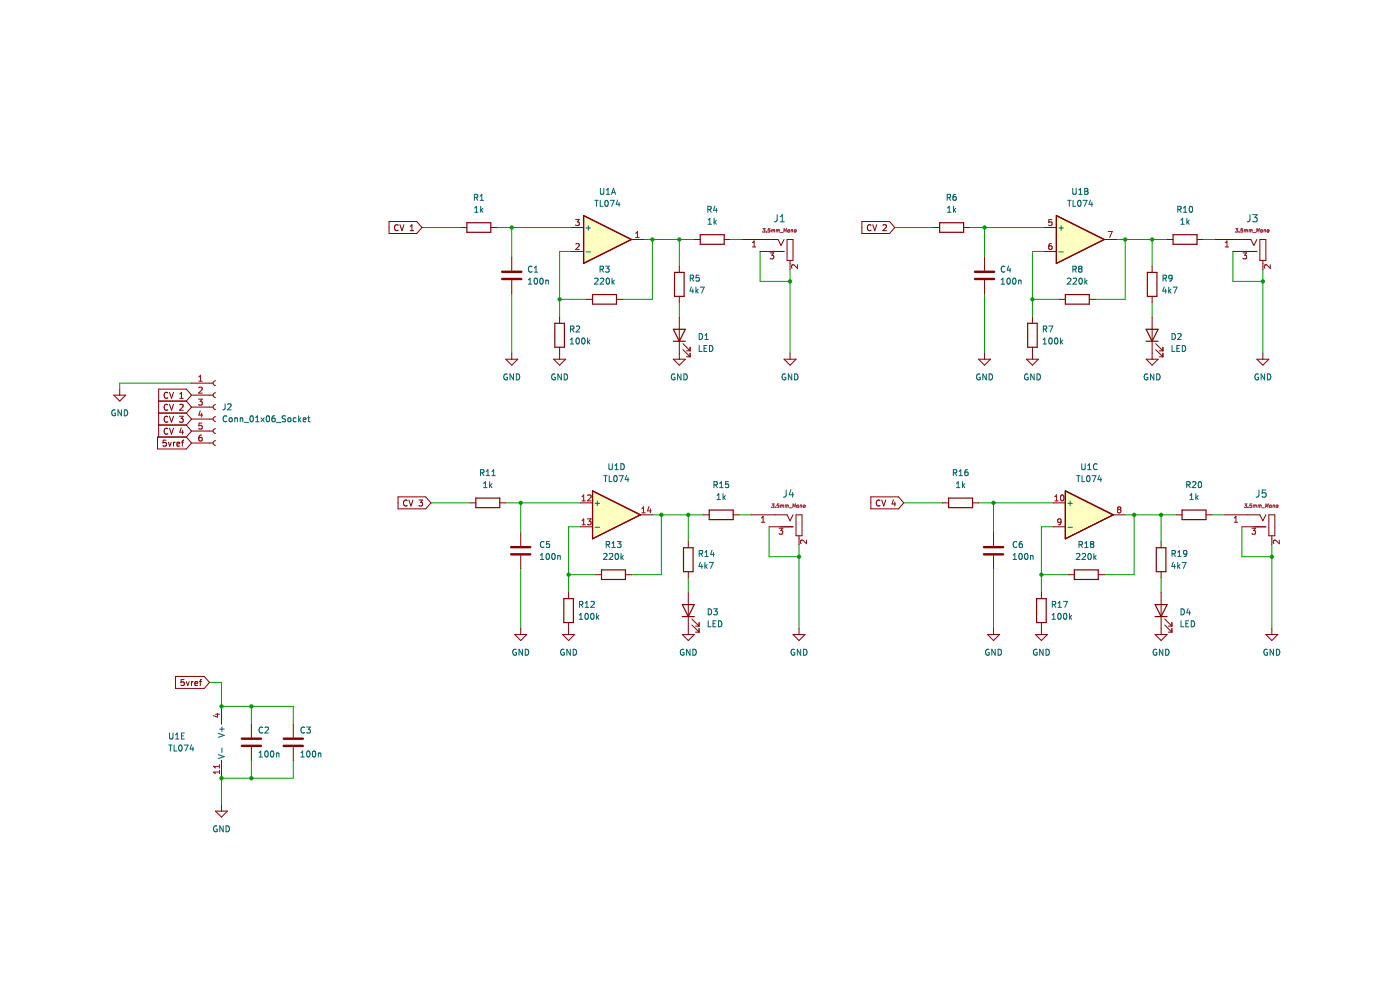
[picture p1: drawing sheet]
<svg xmlns="http://www.w3.org/2000/svg" width="297mm" height="210mm" viewBox="0 0 297 210" stroke-linecap="round" stroke-linejoin="round" font-family="sans-serif">
<path d="M123.8 45.7l10.2 5.1-10.2 5.1z" fill="#ffffc2"/>
<path d="M123.8 45.7l10.2 5.1-10.2 5.1z" fill="none" stroke="#840000" stroke-width=".25"/>
<path d="M125.7 104.1l10.2 5.1-10.2 5.1z" fill="#ffffc2"/>
<path d="M125.7 104.1l10.2 5.1-10.2 5.1z" fill="none" stroke="#840000" stroke-width=".25"/>
<path d="M224.1 45.7l10.2 5.1-10.2 5.1z" fill="#ffffc2"/>
<path d="M224.1 45.7l10.2 5.1-10.2 5.1z" fill="none" stroke="#840000" stroke-width=".25"/>
<path d="M226 104.1l10.2 5.1-10.2 5.1z" fill="#ffffc2"/>
<g fill="none" stroke="#840000" stroke-width=".25">
<path d="M99 47.2h5.1v2.1h-5.1zM123.8 45.7l10.2 5.1-10.2 5.1zM143.1 57.8h2v5.1h-2zM148.6 49.8h5v2h-5zM199.3 47.2h5.1v2.1h-5.1zM224.1 45.7l10.2 5.1-10.2 5.1zM243.4 57.8h2v5.1h-2zM248.9 49.8h5v2h-5zM117.7 68.6h2v5.1h-2zM125.7 62.5h5.1v2h-5.1zM142.8 72.4h2.6M142.8 69.8h2.6l-1.3 2.6z"/>
<path d="M218 68.6h2v5.1h-2zM226 62.5h5.1v2h-5.1zM243.1 72.4h2.6M243.1 69.8h2.6l-1.3 2.6zM100.9 105.7h5.1v2h-5.1zM125.7 104.1l10.2 5.1-10.2 5.1zM145 116.2h2v5.1h-2zM150.5 108.2h5v2h-5zM201.2 105.7h5.1v2h-5.1zM226 104.1l10.2 5.1-10.2 5.1zM245.3 116.2h2v5.1h-2zM250.8 108.2h5v2h-5z"/>
<path d="M119.6 127h2v5.1h-2zM127.6 120.9h5.1v2h-5.1zM144.7 130.8h2.6M144.7 128.3h2.6l-1.3 2.5zM219.9 127h2v5.1h-2zM227.9 120.9h5.1v2h-5.1zM245.1 130.8h2.5M245.1 128.3h2.5l-1.3 2.5z"/>
</g>
<g fill="none" stroke="#009600" stroke-width=".21">
<path d="M89.5 48.3h8.3M105.4 48.3h15.9M108.6 48.3v6.3M121.3 53.3h-2.6v14M136.5 50.8h10.8M138.4 50.8v12.7h-6.3M144.1 50.8v5.7M154.9 50.8h2.5M161.3 53.3v6.4h6.3M167.6 57.1v17.8M189.8 48.3h8.3M205.7 48.3h15.9"/>
<path d="M208.9 48.3v6.3M221.6 53.3h-2.6v14M236.8 50.8h10.8M238.7 50.8v12.7h-6.3M244.4 50.8v5.7M255.2 50.8h2.5M261.6 53.3v6.4h6.3M267.9 57.1v17.8M108.6 62.2v12.7M118.7 63.5h5.7M144.1 64.1v3.2M208.9 62.2v12.7"/>
<path d="M219 63.5h5.7M244.4 64.1v3.2M40.6 81.3h-15.2v1.2M91.4 106.7h8.3M107.3 106.7h15.9M110.5 106.7v6.3M123.2 111.7h-2.6v14M138.4 109.2h10.8M140.3 109.2v12.7h-6.3M146 109.2v5.7M156.8 109.2h2.5M163.2 111.7v6.4h6.3"/>
<path d="M169.5 115.6v17.7M191.7 106.7h8.3M207.6 106.7h15.9M210.8 106.7v6.3M223.5 111.7h-2.6v14M238.7 109.2h10.8M240.6 109.2v12.7h-6.3M246.3 109.2v5.7M257.1 109.2h2.6M263.5 111.7v6.4h6.3M269.8 115.6v17.7M110.5 120.6v12.7"/>
<path d="M120.6 121.9h5.7M146 122.5v3.2M210.8 120.6v12.7M220.9 121.9h5.7M246.3 122.5v3.2M44.4 144.8h2.6v5h15.2v3.8M53.3 149.8v3.8M53.3 161.3v3.8M62.2 161.3v3.8h-15.2v5.7"/>
</g>
<g fill="none" stroke="#840000" stroke-width=".21">
<path d="M82.5 47h5.9l1.1 1.3-1.1 1.2h-5.9zM84.5 47.8a.56 .56 0 0 0-.8 .5 .56 .56 0 0 0 .8 .5M84.8 47.7l.5 1.2 .4-1.2M87 48.9h.7M87 48l.4-.3v1.2M97.8 48.3h1.2M104.1 48.3h1.3M108.6 54.6v2.8M108.6 59.4v2.8M121.3 53.3h2.5M121.3 48.3h2.5M134 50.8h2.5"/>
<path d="M144.1 56.5v1.3M147.3 50.8h1.3M153.6 50.8h1.3M157.4 50.8h7.7l.6 1.3 .6-1.3M161.3 53.3h5M167 50.8h1.2v4.4h-1.2zM167.6 55.2v1.9M182.8 47h5.9l1.1 1.3-1.1 1.2h-5.9zM184.8 47.8a.56 .56 0 0 0-.8 .5 .56 .56 0 0 0 .8 .5M185.1 47.7l.5 1.2 .4-1.2M187.3 47.8l.5-.1 .3 .3-.8 .9h.8M198.1 48.3h1.2"/>
<path d="M204.4 48.3h1.3M208.9 54.6v2.8M208.9 59.4v2.8M221.6 53.3h2.5M221.6 48.3h2.5M234.3 50.8h2.5M244.4 56.5v1.3M247.6 50.8h1.3M253.9 50.8h1.3M257.7 50.8h7.7l.6 1.3 .6-1.3M261.6 53.3h5M267.3 50.8h1.2v4.4h-1.2z"/>
<path d="M267.9 55.2v1.9M107.3 76.2h2.5l-1.2 1.3zM108.6 74.9v1.3M117.4 76.2h2.6l-1.3 1.3zM118.7 67.3v1.3M118.7 73.7v2.5M124.4 63.5h1.3M130.8 63.5h1.3M142.8 76.2h2.6l-1.3 1.3zM144.1 62.9v1.2M144.1 67.3v8.9M144.9 74.2l1.5 1.5"/>
<path d="M144.9 72.9l1.5 1.5M145.6 75.7h.8M145.6 74.4h.8M146.4 73.7v.7M146.4 74.9v.8M166.3 76.2h2.6l-1.3 1.3zM167.6 74.9v1.3M207.6 76.2h2.5l-1.2 1.3zM208.9 74.9v1.3M217.8 76.2h2.5l-1.3 1.3zM219 67.3v1.3M219 73.7v2.5"/>
<path d="M224.7 63.5h1.3M231.1 63.5h1.3M243.1 76.2h2.6l-1.3 1.3zM244.4 62.9v1.2M244.4 67.3v8.9M245.2 74.2l1.5 1.5M245.2 72.9l1.5 1.5M245.9 75.7h.8M245.9 74.4h.8M246.7 73.7v.7M246.7 74.9v.8M266.6 76.2h2.6l-1.3 1.3z"/>
<path d="M267.9 74.9v1.3M24.1 83.8h2.6l-1.3 1.3zM25.4 82.5v1.3M33.7 85.1h5.8M33.7 87.6h5.8M33.7 90.2h5.8M35.2 93.4h-.6v.6l.6-.1v.6l-.1 .1-.5-.1M35.6 83.3a.56 .56 0 0 0-.8 .5 .56 .56 0 0 0 .8 .6M35.6 85.9a.56 .56 0 0 0-.8 .5 .56 .56 0 0 0 .8 .5M35.6 88.4a.56 .56 0 0 0-.8 .5 .56 .56 0 0 0 .8 .5M35.6 91a.56 .56 0 0 0-.8 .5 .56 .56 0 0 0 .8 .5M35.7 93.8l.3 .8 .3-.8"/>
<path d="M36 83.2l.4 1.3 .4-1.3M36 85.8l.4 1.2 .4-1.2M36 88.3l.4 1.3 .4-1.3M36 90.8l.4 1.3 .4-1.3M36.8 93.8v.8M37.2 93.8l-.4 .2M37.5 94.2l.6-.1v-.2l-.4-.1-.2 .2 .1 .6h.5M38.1 88.3h.8l-.5 .5 .4 .1v.5l-.2 .2-.5-.2M38.1 84.5h.8M38.1 83.6l.4-.4v1.3M38.1 85.9l.5-.1 .3 .3-.8 .9h.8M38.4 90.8l-.3 .9h.8"/>
<path d="M38.5 93.8h.5M38.7 91.3v.8M39 93.4l-.3 .2v1M39.5 85.1l1.1 1.3M39.5 87.6l1.1 1.3M39.5 90.2l1.1 1.2M39.5 92.7h-6.1v2.5h6.1l1.1-1.2M39.5 92.7l1.1 1.3M40.6 83.8l-1.1-1.3h-5.8v10.2M40.6 83.8l-1.1 1.3M40.6 86.4l-1.1 1.2M40.6 88.9l-1.1 1.3"/>
<path d="M40.6 91.4l-1.1 1.3M40.6 83.8h4.6M40.6 94h4.6M40.6 91.4h4.6M40.6 88.9h4.6M40.6 86.4h4.6M40.6 81.3h4.6M45.7 93.5a.51 .51 0 0 0-.5 .5 .51 .51 0 0 0 .5 .5M45.7 90.9a.51 .51 0 0 0-.5 .5 .51 .51 0 0 0 .5 .5M45.7 88.4a.51 .51 0 0 0-.5 .5 .51 .51 0 0 0 .5 .5M45.7 85.8a.51 .51 0 0 0-.5 .6 .51 .51 0 0 0 .5 .5M45.7 83.3a.51 .51 0 0 0-.5 .5 .51 .51 0 0 0 .5 .5"/>
<path d="M45.7 80.8a.51 .51 0 0 0-.5 .5 .51 .51 0 0 0 .5 .5M84.4 105.4h5.9l1.1 1.3-1.1 1.2h-5.9zM86.4 106.2a.56 .56 0 0 0-.8 .5 .56 .56 0 0 0 .8 .5M86.7 106.1l.5 1.2 .4-1.2M88.9 106.1h.8l-.5 .5 .4 .1v.5l-.2 .1-.5-.1M99.7 106.7h1.2M106 106.7h1.3M110.5 113v2.8M110.5 117.8v2.8M123.2 106.7h2.5M123.2 111.7h2.5M135.9 109.2h2.5"/>
<path d="M146 114.9v1.3M149.2 109.2h1.3M155.5 109.2h1.3M159.3 109.2h7.7l.6 1.3 .6-1.3M163.2 111.7h5M168.9 109.2h1.2v4.5h-1.2zM169.5 113.7v1.9M184.7 105.4h5.9l1.1 1.3-1.1 1.2h-5.9zM186.7 106.2a.56 .56 0 0 0-.8 .5 .56 .56 0 0 0 .8 .5M187.1 106.1l.4 1.2 .4-1.2M189.5 106l-.3 .9h.8M189.8 106.5v.8"/>
<path d="M200 106.7h1.2M206.3 106.7h1.3M210.8 113v2.8M210.8 117.8v2.8M223.5 106.7h2.5M223.5 111.7h2.5M236.2 109.2h2.5M246.3 114.9v1.3M249.5 109.2h1.3M255.8 109.2h1.3M259.7 109.2h7.6l.6 1.3 .6-1.3M263.5 111.7h5"/>
<path d="M269.2 109.2h1.2v4.5h-1.2zM269.8 113.7v1.9M109.2 134.6h2.5l-1.2 1.3zM110.5 133.3v1.3M119.4 134.6h2.5l-1.3 1.3zM120.6 125.7v1.3M120.6 132.1v2.5M126.3 121.9h1.3M132.7 121.9h1.3M144.7 134.6h2.6l-1.3 1.3zM146 121.3v1.2M146 125.7v8.9"/>
<path d="M146.8 132.6l1.5 1.5M146.8 131.3l1.5 1.5M147.5 134.1h.8M147.5 132.8h.8M148.3 132.1v.7M148.3 133.3v.8M168.2 134.6h2.6l-1.3 1.3zM169.5 133.3v1.3M209.5 134.6h2.5l-1.2 1.3zM210.8 133.3v1.3M219.7 134.6h2.5l-1.3 1.3zM220.9 125.7v1.3"/>
<path d="M220.9 132.1v2.5M226.6 121.9h1.3M233 121.9h1.3M245.1 134.6h2.5l-1.3 1.3zM246.3 121.3v1.2M246.3 125.7v8.9M247.1 132.6l1.5 1.5M247.1 131.3l1.5 1.5M247.8 134.1h.8M247.8 132.8h.8M248.6 132.1v.7M248.6 133.3v.8"/>
<path d="M268.5 134.6h2.6l-1.3 1.3zM269.8 133.3v1.3M37.2 143.5h6.1l1.1 1.3-1.1 1.2h-6.1zM39 144.2h-.6v.6l.6-.1v.6l-.1 .1-.5-.1M39.5 144.6l.3 .8 .3-.8M40.6 144.6v.8M41 144.6l-.4 .2M41.3 145l.6-.1v-.3h-.4l-.2 .2 .1 .6h.5M42.3 144.6h.5M42.8 144.2l-.3 .1v1.1M47 149.8v3.8M53.3 153.6v2.8"/>
<path d="M53.3 158.5v2.8M62.2 153.6v2.8M62.2 158.5v2.8M45.7 172.1h2.6l-1.3 1.2zM47 161.3v3.8M47 170.8v1.3"/>
</g>
<g fill="none" stroke="#006464" stroke-width=".21">
<path d="M127.4 40v1l.2 .2h.4l.1-.2v-1M227.6 40v1l.2 .2h.4l.1-.2v-1M230.1 40h.4l.3 .2-.3 .4 .3 .1v.3l-.2 .2h-.5zM100.6 41.9l.6-.1 .1-.5-.7-.1v1.3M100.7 45h.7M100.7 44.1l.4-.3v1.2M100.9 41.9l.5 .6M101.9 42.5h.7M101.9 41.6l.3-.4v1.3M102 43.8v1.2M102.1 44.5l.4 .5M102.5 44.2l-.5 .5"/>
<path d="M112.1 59.4l.4-.4v1.3M112.9 56.6a.56 .56 0 0 0-.8 .5 .56 .56 0 0 0 .8 .5M113.4 57.7h.7M113.4 56.8l.3-.3v1.2M113.5 59.1l.1-.1a.68 .68 0 0 1 .4 .6 .68 .68 0 0 1-.4 .7 .84 .84 0 0 1-.1-1.2zM114.6 59.1l.2-.1a.68 .68 0 0 1 .4 .6 .68 .68 0 0 1-.4 .7l-.3-.5zM115.8 59.4v.9M115.8 59.5h.5v.8M124.3 53.4h1M124.3 48.4h1M124.8 47.9v.9M126.2 59.1l.4-.1 .3 .4-.8 .9h.8"/>
<path d="M126.2 42.5h.7M126.5 42.5v1.3M127.3 57.1h.6l.1-.5-.7-.1v1.2M127.3 42.5v1.3h.6M127.4 59.1l.4-.1 .3 .4-.8 .9h.8M127.6 57.1l.4 .6M128.5 56.5h.7l-.4 .4 .4 .2v.5l-.2 .1-.5-.1M128.5 42.6l.1-.1a.68 .68 0 0 1 .4 .6 .68 .68 0 0 1-.4 .7 .84 .84 0 0 1-.1-1.2zM128.6 41.2h.8M128.6 40.3l.4-.3v1.2M128.8 59.1l.1-.1a.68 .68 0 0 1 .4 .6 .68 .68 0 0 1-.4 .7 .84 .84 0 0 1-.1-1.2zM129.5 42.5h.8l-.5 1.3"/>
<path d="M129.7 41.2l.4-1.2 .5 1.2M129.8 59v1.3M129.8 40.9h.6M130 59.8l.3 .5M130.3 59.4l-.5 .5M131 42.4l-.3 .9h.8M131.3 42.9v.9M146.4 59h.6l.1-.5-.7-.1v1.2M146.7 59l.5 .6M148.3 58.4h-.6l-.1 .6 .6-.1 .1 .6-.2 .1-.5-.1M150.2 44.4h.6v-.5l-.6-.1v1.2M150.2 47.6h.7"/>
<path d="M150.2 46.7l.4-.4v1.3M150.5 44.4l.4 .6M151.5 46.3v1.3M151.6 47.1l.4 .5M151.7 43.7l-.3 .9h.8M152 46.7l-.5 .5M152 44.2v.8M164.9 45.5v1.1a.49 .49 0 0 1-.6 .5M165.5 47.1h.9M165.5 46l.5-.5v1.6M200.9 41.9l.7-.1v-.5l-.7-.1v1.3M201 45h.7"/>
<path d="M201 44.1l.4-.3v1.2M201.2 41.9l.5 .6M202.3 43.8v1.2M202.4 44.5l.4 .5M202.8 41.2l-.4 .1-.2 .2v.8l.2 .2 .4-.1v-.6l-.4-.1-.2 .2M202.8 44.2l-.5 .5M212.4 59.4l.4-.4v1.3M213.2 56.6a.56 .56 0 0 0-.8 .5 .56 .56 0 0 0 .8 .5M213.8 59.1l.1-.1a.68 .68 0 0 1 .4 .6 .68 .68 0 0 1-.4 .7 .84 .84 0 0 1-.1-1.2zM214 56.4l-.3 .9h.7M214.3 56.9v.8M214.9 59.1l.2-.1a.68 .68 0 0 1 .5 .6 .68 .68 0 0 1-.5 .7l-.3-.5z"/>
<path d="M216.1 59.5h.5v.8M216.1 59.4v.9M224.6 53.4h1M224.6 48.4h1M225.1 47.9v.9M226.5 59.1l.4-.1 .3 .4-.8 .9h.8M226.5 42.5h.7M226.9 42.5v1.3M227.6 57.1h.6l.1-.5-.7-.1v1.2M227.6 42.5v1.3h.6M227.7 59.1l.5-.1 .2 .4-.8 .9h.8M227.9 57.1l.4 .6"/>
<path d="M228.7 42.6l.2-.1a.68 .68 0 0 1 .4 .6 .68 .68 0 0 1-.4 .7l-.3-.5zM228.8 41.2h.8M228.8 40.3l.4-.3v1.2M229 59.1l.2-.1a.68 .68 0 0 1 .4 .6 .68 .68 0 0 1-.4 .7l-.3-.5zM229.1 57l-.3 .2 .1 .4 .2 .1h.3l.1-.2v-.3l-.2-.2M229.1 57l-.3-.2 .3-.3h.2l.2 .2-.2 .3M229.1 57h.2M229.8 42.5h.8l-.5 1.3M230.1 40.6h.4M230.1 59v1.3M230.3 59.8l.3 .5M230.6 59.4l-.5 .5"/>
<path d="M231.3 42.4l-.3 .9h.8M231.6 42.9v.9M246.7 59h.6l.1-.5-.7-.1v1.2M247 59l.5 .6M248.7 58.9l-.3 .3-.3-.1-.1-.6 .4-.1 .3 .2-.1 .7-.2 .3h-.3M249.9 44.4h.6v-.5l-.6-.1v1.2M250.2 44.4l.4 .6M250.5 47.6h.7M250.5 46.7l.4-.4v1.3M251.1 45h.7M251.1 44.1l.3-.3v1.2M251.8 46.3v1.3"/>
<path d="M251.9 47.1l.4 .5M252.3 46.7l-.5 .5M252.5 43.8h.1a.68 .68 0 0 1 .4 .6 .68 .68 0 0 1-.4 .6 .84 .84 0 0 1-.1-1.2zM265.2 45.5v1.1a.49 .49 0 0 1-.6 .5M265.8 45.5h.9l-.5 .6 .4 .2v.6l-.2 .2-.6-.2M107.6 79.4a.58 .58 0 0 0-.7 .6 .58 .58 0 0 0 .8 .5v-.5h-.3M108.9 79.3v1.3l-.7-1.3v1.3M109.5 79.3a.64 .64 0 0 1 .8 .6 .64 .64 0 0 1-.8 .7zM112.1 60.3h.7M117.8 79.4a.58 .58 0 0 0-.8 .6 .58 .58 0 0 0 .8 .5v-.5h-.2M119.1 79.3v1.3l-.7-1.3v1.3M119.7 79.3a.64 .64 0 0 1 .7 .6 .64 .64 0 0 1-.7 .7z"/>
<path d="M121 73h.7M121 72.1l.3-.4v1.3M121 69.8h.6l.1-.5-.7-.1v1.2M121.3 69.8l.5 .6M122.2 69.3l.5-.1 .3 .3-.8 .9h.8M122.3 71.8l.2-.1a.68 .68 0 0 1 .4 .6 .68 .68 0 0 1-.4 .7l-.3-.5zM123.6 71.8l.1-.1a.68 .68 0 0 1 .4 .6 .68 .68 0 0 1-.4 .7 .84 .84 0 0 1-.1-1.2zM124.7 71.7v1.3M124.8 72.5l.3 .5M125.1 72.1l-.4 .5M143.1 79.4a.58 .58 0 0 0-.7 .6 .58 .58 0 0 0 .8 .5v-.5h-.2M144.5 79.3v1.3l-.8-1.3v1.3"/>
<path d="M145.1 79.3a.64 .64 0 0 1 .7 .6 .64 .64 0 0 1-.7 .7zM146.7 60.8l-.3 1h.8M147 61.3v.9M147.6 60.9v1.3M147.8 61.7l.3 .5M148.1 61.3l-.5 .5M148.3 70.7a.64 .64 0 0 1 .8 .7 .64 .64 0 0 1-.8 .6zM148.3 73.3v1.3h.6M148.5 60.9h.9l-.6 1.3M149.4 73.9h.4M149.5 72h.8M149.5 71.1l.4-.4v1.3"/>
<path d="M150 73.3h-.6v1.3h.6M150.5 73.3a.64 .64 0 0 1 .7 .6 .64 .64 0 0 1-.7 .7zM166.6 79.4a.58 .58 0 0 0-.7 .6 .58 .58 0 0 0 .8 .5v-.5h-.2M168 79.3v1.3l-.8-1.3v1.3M168.6 79.3a.64 .64 0 0 1 .7 .6 .64 .64 0 0 1-.7 .7zM207.9 79.4a.58 .58 0 0 0-.7 .6 .58 .58 0 0 0 .8 .5v-.5h-.3M209.2 79.3v1.3l-.7-1.3v1.3M209.8 79.3a.64 .64 0 0 1 .8 .6 .64 .64 0 0 1-.8 .7zM212.4 60.3h.7M218.1 79.4a.58 .58 0 0 0-.8 .6 .58 .58 0 0 0 .8 .5v-.5h-.2M219.4 79.3v1.3l-.7-1.3v1.3M220 79.3a.64 .64 0 0 1 .7 .6 .64 .64 0 0 1-.7 .7z"/>
<path d="M221.3 73h.7M221.3 72.1l.3-.4v1.3M221.3 69.8h.6l.1-.5-.7-.1v1.2M221.6 69.8l.5 .6M222.5 69.2h.8l-.5 1.2M222.6 71.8l.2-.1a.68 .68 0 0 1 .4 .6 .68 .68 0 0 1-.4 .7l-.3-.5zM223.8 71.8l.2-.1a.68 .68 0 0 1 .4 .6 .68 .68 0 0 1-.4 .7l-.3-.5zM225 71.7v1.3M225.1 72.5l.4 .5M225.5 72.1l-.5 .5M243.4 79.4a.58 .58 0 0 0-.7 .6 .58 .58 0 0 0 .8 .5v-.5h-.2M244.8 79.3v1.3l-.7-1.3v1.3"/>
<path d="M245.4 79.3a.64 .64 0 0 1 .7 .6 .64 .64 0 0 1-.7 .7zM247 60.8l-.3 1h.8M247.3 61.3v.9M247.9 60.9v1.3M248.1 61.7l.3 .5M248.4 61.3l-.5 .5M248.6 70.7a.64 .64 0 0 1 .8 .7 .64 .64 0 0 1-.8 .6zM248.6 73.3v1.3h.6M248.9 60.9h.8l-.5 1.3M249.7 73.9h.4M249.8 70.9l.5-.2 .3 .4-.8 .9h.8M250.3 73.3h-.6v1.3h.6"/>
<path d="M250.8 73.3a.64 .64 0 0 1 .7 .6 .64 .64 0 0 1-.7 .7zM266.9 79.4a.58 .58 0 0 0-.7 .6 .58 .58 0 0 0 .8 .5v-.5h-.2M268.3 79.3v1.3l-.8-1.3v1.3M268.9 79.3a.64 .64 0 0 1 .7 .6 .64 .64 0 0 1-.7 .7zM24.4 87a.58 .58 0 0 0-.7 .6 .58 .58 0 0 0 .8 .5v-.4h-.3M25.8 86.9v1.3l-.8-1.3v1.3M26.4 86.9a.64 .64 0 0 1 .7 .7 .64 .64 0 0 1-.7 .6zM47.8 85.7l-.1 1.1-.4 .1M48.1 88.3a.56 .56 0 0 0-.8 .5 .56 .56 0 0 0 .8 .6M48.3 85.8l.5-.1 .2 .3-.8 .9h.8M48.7 88.7l.1-.1 .4 .1-.1 .7h-.4zM49.8 88.7h.5l.1 .8"/>
<path d="M49.8 88.6v.9M51 88.7h.4l.1 .8M51 88.6v.9M51.8 89.6h1M53.1 88.3l.2-.1a.68 .68 0 0 1 .5 .6 .68 .68 0 0 1-.5 .7l-.3-.5zM54.2 89.5h.8M54.2 88.6l.4-.4v1.3M55.4 88.6l.6 .9M56 88.6l-.6 .9M56.6 88.3l.2-.1a.68 .68 0 0 1 .4 .6 .68 .68 0 0 1-.4 .7 .84 .84 0 0 1-.2-1.2zM58.3 88.2l-.4 .1-.2 .2v.7l.2 .3 .4-.1v-.7h-.4l-.2 .2M58.6 89.6h1"/>
<path d="M60.6 88.3h-.7v.4l.6 .2 .1 .3-.3 .3-.4-.1M61.1 88.7l.2-.1 .4 .1-.1 .7h-.5zM62.8 88.7l-.3-.1-.3 .3 .1 .5h.5M63.4 88.2v1.3M63.5 89l.3 .5M63.8 88.6l-.4 .5M64.3 89l.6-.1v-.2l-.4-.1-.2 .2 .1 .6h.5M65.3 88.6h.5M65.5 88.2v1.1l.3 .2M103.2 100l.3-.4v1.3M104.4 100l.3-.4v1.3M129.2 98.4v1l.2 .2h.4l.1-.2v-1"/>
<path d="M130.4 99.6h.8M130.4 98.7l.4-.3v1.2M131.7 98.4a.64 .64 0 0 1 .8 .6 .64 .64 0 0 1-.8 .6zM203.5 100l.3-.4v1.3M205.3 99.6l-.4 .1-.2 .2v.8l.2 .2 .4-.1v-.6l-.4-.1-.2 .3M229.5 98.4v1l.2 .2h.4l.1-.2v-1M230.8 99.6h.7M230.8 98.7l.3-.3v1.2M232.7 98.5a.56 .56 0 0 0-.7 .5 .56 .56 0 0 0 .7 .5M101.9 100.3l.6-.1 .1-.5-.7-.1v1.3M102.2 100.3l.5 .6M102.6 103.4h.7"/>
<path d="M102.6 102.5l.4-.3v1.2M103.2 100.9h.7M103.9 102.2v1.2M104 103l.4 .4M104.4 102.6l-.5 .5M104.4 100.9h.7M114.6 118.7h.8M114.6 117.8l.4-.4v1.3M115.4 115a.56 .56 0 0 0-.8 .5 .56 .56 0 0 0 .8 .5M116 117.5l.1-.1a.68 .68 0 0 1 .5 .6 .68 .68 0 0 1-.5 .7l-.3-.5zM116.6 114.9h-.6l-.1 .6 .6-.1 .1 .6-.2 .1-.5-.1M117.2 117.5l.1-.1a.68 .68 0 0 1 .5 .6 .68 .68 0 0 1-.5 .7l-.3-.5z"/>
<path d="M118.3 117.8v.9M118.3 117.9h.5l.1 .8M126.2 106.8h1M126.2 111.8h1M126.7 106.3v.9M128.1 117.5l.4-.1 .3 .4-.8 .9h.8M128.1 100.9h.7M128.5 100.9v1.3M128.6 115.5h.6l.1-.5-.7-.1v1.2M128.9 115.5l.4 .6M129.2 100.9v1.3h.6M129.3 117.5l.5-.1 .2 .4-.8 .9h.8"/>
<path d="M129.8 115.2l.4-.3v1.2M129.8 116.1h.7M130.3 101l.2-.1a.68 .68 0 0 1 .4 .6 .68 .68 0 0 1-.4 .7l-.3-.5zM130.6 117.5l.2-.1a.68 .68 0 0 1 .4 .6 .68 .68 0 0 1-.4 .7l-.3-.5zM131 114.9h.7l-.4 .4 .4 .2v.5l-.2 .1-.5-.1M131.4 100.9h.8l-.5 1.3M131.7 117.4v1.3M131.9 118.2l.3 .5M132.2 117.8l-.5 .5M132.9 100.8l-.3 .9h.8M133.2 101.3v.9M148.3 117.4h.6l.1-.5-.7-.1v1.2"/>
<path d="M148.6 119.2l-.3 1h.8M148.6 117.4l.5 .6M148.9 119.7v.9M149.5 119.3v1.3M149.5 117.1l.4-.3v1.2M149.5 118h.8M150 119.7l-.5 .5M150.5 119.3h.8l-.5 1.3M151.1 116.7l-.3 .9h.7M151.4 117.2v.8M151.5 102.8h.6v-.5l-.6-.1v1.2M151.8 102.8l.4 .6"/>
<path d="M152.1 106h.7M152.1 105.1l.4-.4v1.3M152.7 103.4h.7M152.7 102.5l.3-.3v1.2M153.4 104.7v1.3M153.5 105.5l.4 .5M153.9 105.1l-.5 .5M154.5 102.2h-.6v.6l.6-.1v.6l-.1 .1-.5-.1M166.8 103.9v1.1a.49 .49 0 0 1-.6 .5M167.8 103.9l-.4 1.1h1M168.2 104.4v1.1M202.2 100.3l.7-.1v-.5l-.7-.1v1.3"/>
<path d="M202.5 100.3l.5 .6M202.9 103.4h.7M202.9 102.5l.4-.3v1.2M203.5 100.9h.7M204.2 102.2v1.2M204.3 103l.4 .4M204.7 102.6l-.5 .5M214.9 118.7h.8M214.9 117.8l.4-.4v1.3M215.7 115a.56 .56 0 0 0-.8 .5 .56 .56 0 0 0 .8 .5M216.3 117.5l.1-.1a.68 .68 0 0 1 .5 .6 .68 .68 0 0 1-.5 .7l-.3-.5zM216.8 114.9h-.4l-.1 .3-.1 .7 .2 .2 .5-.1-.1-.6-.4-.1-.2 .3"/>
<path d="M217.5 117.5l.2-.1a.68 .68 0 0 1 .4 .6 .68 .68 0 0 1-.4 .7l-.3-.5zM218.6 117.9h.5l.1 .8M218.6 117.8v.9M226.5 106.8h1M226.5 111.8h1M227 106.3v.9M228.4 117.5l.4-.1 .3 .4-.8 .9h.8M228.4 100.9h.7M228.8 100.9v1.3M228.9 115.5h.6l.1-.5-.7-.1v1.2M229.2 115.5l.4 .6M229.5 100.9v1.3h.6"/>
<path d="M229.6 117.5l.5-.1 .2 .4-.8 .9h.8M230.1 116.1h.7M230.1 115.2l.4-.3v1.2M230.6 101l.2-.1a.68 .68 0 0 1 .5 .6 .68 .68 0 0 1-.5 .7l-.3-.5zM230.9 117.5l.2-.1a.68 .68 0 0 1 .4 .6 .68 .68 0 0 1-.4 .7l-.3-.5zM231.6 115.4l-.3 .3 .1 .3 .2 .1h.3l.2-.2v-.2l-.3-.3M231.6 115.4l-.3-.2 .3-.3h.2l.3 .2-.3 .3M231.6 115.4h.2M231.7 100.9h.8l-.5 1.3M232.1 117.4v1.3M232.2 118.2l.3 .5M232.5 117.8l-.4 .5"/>
<path d="M233.2 100.8l-.3 .9h.8M233.5 101.3v.9M248.6 117.4h.6l.1-.5-.7-.1v1.2M248.9 119.2l-.3 1h.8M248.9 117.4l.5 .6M249.2 119.7v.9M249.8 119.3v1.3M249.8 118h.8M249.8 117.1l.4-.3v1.2M250.3 119.7l-.5 .5M250.8 119.3h.8l-.5 1.3M251.8 102.8h.6v-.5l-.6-.1v1.2"/>
<path d="M251.8 117.3l-.3 .3-.3-.1-.1-.6 .4-.1 .3 .2-.1 .7-.2 .3h-.3M252.1 102.8l.4 .6M252.4 106h.8M252.4 105.1l.4-.4v1.3M253 102.3l.5-.1 .2 .3-.8 .9h.8M253.7 104.7v1.3M253.8 105.5l.4 .5M254.2 105.1l-.5 .5M254.3 102.3l.2-.1a.68 .68 0 0 1 .4 .6 .68 .68 0 0 1-.4 .6l-.3-.4zM267.1 103.9v1.1a.49 .49 0 0 1-.6 .5M268.5 103.9h-.7l-.1 .8 .3-.2 .5 .1 .1 .2-.1 .5-.2 .2-.6-.2M109.5 137.8a.58 .58 0 0 0-.7 .6 .58 .58 0 0 0 .8 .5v-.5h-.3"/>
<path d="M110.8 137.7v1.3l-.7-1.3v1.3M111.4 137.7a.64 .64 0 0 1 .8 .7 .64 .64 0 0 1-.8 .6zM119.7 137.8a.58 .58 0 0 0-.8 .6 .58 .58 0 0 0 .8 .5v-.5h-.2M121 137.7v1.3l-.7-1.3v1.3M121.6 137.7a.64 .64 0 0 1 .7 .7 .64 .64 0 0 1-.7 .6zM122.9 130.5l.3-.4v1.3M122.9 131.4h.7M122.9 128.2h.6l.1-.5-.7-.1v1.2M123.2 128.2l.5 .6M124.2 128.8h.7M124.2 127.9l.3-.3v1.2M124.2 130.2l.2-.1a.68 .68 0 0 1 .4 .6 .68 .68 0 0 1-.4 .7l-.3-.5z"/>
<path d="M125.4 127.7l.4-.1 .3 .3-.8 .9h.8M125.4 130.2l.2-.1a.68 .68 0 0 1 .4 .6 .68 .68 0 0 1-.4 .7l-.3-.5zM126.6 130.1v1.3M126.7 130.9l.4 .5M127.1 130.5l-.5 .5M145 137.8a.58 .58 0 0 0-.7 .6 .58 .58 0 0 0 .8 .5v-.5h-.2M146.4 137.7v1.3l-.7-1.3v1.3M147 137.7a.64 .64 0 0 1 .7 .7 .64 .64 0 0 1-.7 .6zM149.7 120.1l.3 .5M150.2 129.1a.64 .64 0 0 1 .8 .7 .64 .64 0 0 1-.8 .6zM150.2 131.7v1.3h.6M151.3 132.3h.4"/>
<path d="M151.4 129.1h.8l-.4 .5 .3 .2v.5l-.2 .1-.5-.1M151.9 131.7h-.6v1.3h.6M152.4 131.7a.64 .64 0 0 1 .7 .6 .64 .64 0 0 1-.7 .7zM168.5 137.8a.58 .58 0 0 0-.7 .6 .58 .58 0 0 0 .8 .5v-.5h-.2M169.9 137.7v1.3l-.8-1.3v1.3M170.5 137.7a.64 .64 0 0 1 .7 .7 .64 .64 0 0 1-.7 .6zM209.8 137.8a.58 .58 0 0 0-.7 .6 .58 .58 0 0 0 .8 .5v-.5h-.3M211.1 137.7v1.3l-.7-1.3v1.3M211.7 137.7a.64 .64 0 0 1 .8 .7 .64 .64 0 0 1-.8 .6zM220 137.8a.58 .58 0 0 0-.8 .6 .58 .58 0 0 0 .8 .5v-.5h-.2M221.3 137.7v1.3l-.7-1.3v1.3M221.9 137.7a.64 .64 0 0 1 .7 .7 .64 .64 0 0 1-.7 .6z"/>
<path d="M223.2 131.4h.7M223.2 130.5l.3-.4v1.3M223.2 128.2h.7v-.5l-.7-.1v1.2M223.5 128.2l.5 .6M224.5 128.8h.7M224.5 127.9l.3-.3v1.2M224.5 130.2l.2-.1a.68 .68 0 0 1 .4 .6 .68 .68 0 0 1-.4 .7l-.3-.5zM225.6 127.6h.9l-.6 1.2M225.7 130.2l.2-.1a.68 .68 0 0 1 .4 .6 .68 .68 0 0 1-.4 .7l-.3-.5zM226.9 130.1v1.3M227 130.9l.4 .5M227.4 130.5l-.5 .5"/>
<path d="M245.4 137.8a.58 .58 0 0 0-.8 .6 .58 .58 0 0 0 .8 .5v-.5h-.2M246.7 137.7v1.3l-.7-1.3v1.3M247.3 137.7a.64 .64 0 0 1 .7 .7 .64 .64 0 0 1-.7 .6zM250 120.1l.3 .5M250.5 129.1a.64 .64 0 0 1 .8 .7 .64 .64 0 0 1-.8 .6zM250.5 131.7v1.3h.6M251.6 132.3h.4M252.1 129.1l-.3 .9h.7M252.2 131.7h-.6v1.3h.6M252.4 129.6v.8M252.7 131.7a.64 .64 0 0 1 .8 .6 .64 .64 0 0 1-.8 .7zM268.8 137.8a.58 .58 0 0 0-.7 .6 .58 .58 0 0 0 .8 .5v-.5h-.2"/>
<path d="M270.2 137.7v1.3l-.8-1.3v1.3M270.8 137.7a.64 .64 0 0 1 .7 .7 .64 .64 0 0 1-.7 .6zM35.8 158h.7M36 155.5v1l.2 .3 .4-.1 .1-.2v-1M36.2 158v1.3M36.9 158v1.3h.6M37.2 155.9l.4-.4v1.3M37.2 156.8h.8M38.1 158.1l.1-.1a.68 .68 0 0 1 .4 .7 .68 .68 0 0 1-.4 .6 .84 .84 0 0 1-.1-1.2zM38.5 156.1h.4M39.1 158h.8l-.5 1.3M39.1 155.5h-.6v1.3h.6"/>
<path d="M40.6 158l-.3 .9h.8M40.9 158.5v.8M46.3 155.6l1.3 .4-1.3 .4M46.6 154.7h1M47.1 154.2v.9M47.1 158.7v.9M55 159.7l.3-.4v1.3M55.7 154.3a.56 .56 0 0 0-.8 .6 .56 .56 0 0 0 .8 .5M56.2 154.3l.5-.1 .2 .4-.7 .9h.7M56.3 159.4l.2-.1a.68 .68 0 0 1 .4 .6 .68 .68 0 0 1-.4 .7l-.3-.5zM57.5 159.4l.2-.1a.68 .68 0 0 1 .4 .6 .68 .68 0 0 1-.4 .7l-.3-.5zM58.6 159.7v.9"/>
<path d="M58.6 159.8h.5l.1 .8M63.8 159.7l.4-.4v1.3M64.6 154.3a.56 .56 0 0 0-.8 .6 .56 .56 0 0 0 .8 .5M65.1 154.2h.7l-.4 .5 .4 .1v.6l-.2 .1-.5-.1M65.2 159.4l.2-.1a.68 .68 0 0 1 .4 .6 .68 .68 0 0 1-.4 .7l-.3-.5zM66.4 159.4l.2-.1a.68 .68 0 0 1 .4 .6 .68 .68 0 0 1-.4 .7l-.3-.5zM67.5 159.8h.5l.1 .8M67.5 159.7v.9M46 175.2a.58 .58 0 0 0-.7 .6 .58 .58 0 0 0 .8 .5v-.4h-.3M46.3 160.1l1.3 .4-1.3 .4M47.3 175.2v1.2l-.7-1.2v1.2M47.9 175.2a.64 .64 0 0 1 .8 .6 .64 .64 0 0 1-.8 .6z"/>
<path d="M55 160.6h.7M63.8 160.6h.8"/>
</g>
<path d="M106.5 59.2h4.1M106.5 57.7h4.1M206.8 59.2h4.1M206.8 57.7h4.1M108.4 117.6h4.1M108.4 116.1h4.1M208.7 117.6h4.1M208.7 116.1h4.1M51.3 158.2h4.1M51.3 156.7h4.1M60.2 158.2h4.1M60.2 156.7h4.1" fill="none" stroke="#840000" stroke-width=".51"/>
<g fill="none" stroke="#a90000" stroke-width=".21">
<path d="M122.1 46.6h.8l-.4 .5 .3 .1v.5l-.2 .1-.5-.1M122.2 51.8l.4-.1 .3 .3-.8 .9h.8M134.9 50.4h.7M134.9 49.5l.3-.4v1.3M159.6 52.4h.7M159.6 51.5l.4-.4v1.3M163.4 53.6h.8l-.5 .5 .4 .2v.5l-.2 .1-.5-.1M169.2 56.2v.7l-.9-.7-.4 .2 .1 .5M223.1 51.7h-.4l-.2 .3v.7l.2 .2 .4-.1v-.6l-.4-.1-.2 .3M223.1 46.6h-.6v.6l.6-.1v.6l-.1 .1-.5-.1M235.1 49.1h.9l-.6 1.3M259.9 52.4h.8"/>
<path d="M259.9 51.5l.4-.4v1.3M263.7 53.6h.8l-.5 .5 .4 .2v.5l-.2 .1-.5-.1M269.5 56.2v.7l-.9-.7-.4 .2 .1 .5M42.2 79.9l.3-.3v1.3M42.1 84.7h.8l-.4 .4 .3 .2v.5l-.1 .1-.6-.1M42.2 80.9h.7M42.2 82.2l.5-.1 .2 .4-.8 .9h.8M42.5 87.1l-.3 1h.8M42.8 92.3h-.4l-.2 .3v.7l.2 .3 .4-.2v-.6h-.4l-.2 .2M42.8 87.6v.9M42.8 89.7h-.6v.6h.6v.6l-.1 .1-.5-.1M123.5 106.2h.7"/>
<path d="M123.5 105.3l.3-.3v1.2M123.5 110.4l.3-.3v1.2M123.5 111.3h.7M124.6 110.1h.8l-.4 .4 .3 .2v.5l-.1 .1-.6-.1M124.7 105.1l.5-.1 .2 .3-.8 .9h.8M136.2 108.8h.7M136.2 107.9l.3-.4v1.3M137.7 107.5l-.3 .9h.8M138 107.9v.9M161.5 109.9l.4-.4v1.3M161.5 110.8h.8M165.3 112.1h.8l-.5 .4 .4 .2v.5l-.2 .1-.5-.1"/>
<path d="M171.1 114.6v.7l-.9-.7-.4 .2 .1 .5M223.8 106.2h.7M223.8 105.3l.3-.3v1.2M225.1 105.1l.2-.1a.68 .68 0 0 1 .4 .6 .68 .68 0 0 1-.4 .6l-.3-.4zM225.1 110.6l-.2 .2h-.4l-.1-.6 .5-.1 .2 .2-.1 .7-.1 .3h-.4M237.3 108.1l-.2 .2v.4l.2 .1 .4-.1 .1-.2v-.2l-.2-.2M237.3 108.1l-.2-.3 .2-.3h.3l.2 .3-.2 .3M237.3 108.1h.3M261.8 110.8h.8M261.8 109.9l.4-.4v1.3M265.6 112.1h.8l-.5 .4 .4 .2v.5l-.2 .1-.5-.1M271.4 114.6v.7l-.9-.7-.4 .2 .1 .5"/>
<path d="M45.7 151.5h.9M46.1 151.3v.8l-.9-.3M46.6 162.2v.7M46.6 163.4v.7M46.6 163.8h-1.3l.4 .3M46.6 162.6h-1.3l.4 .3"/>
</g>
<g fill="none" stroke="#840084" stroke-width=".21">
<path d="M161.8 48.5h.5l-.3 .3h.2v.4h-.4M162.5 49.2h.1M163.4 48.5h-.4l-.1 .3h.4v.4h-.4M163.7 48.7l-.1 .5M163.7 48.8h.3M163.7 48.8h.1M164 48.8h.3v.4M164 48.8v.4M164.7 48.7v.5M164.8 48.8h.2M164.8 48.8h-.1M165 48.8h.3v.4"/>
<path d="M165 48.8v.4M165.5 49.3h.6M166.3 49.2v-.7l.2 .5 .4-.5-.1 .7M167.2 48.8h.3l-.1 .4h-.3zM167.5 48.8h.1M167.9 48.8h.3l-.1 .4M167.9 48.7l-.1 .5M168.6 48.8h.3l-.1 .4h-.3zM168.9 48.8h.1M262.2 48.5h.4l-.3 .3h.2v.4h-.4M262.8 49.2h.1M262.9 49.2h.1"/>
<path d="M263.7 48.5h-.4l-.1 .3h.4v.4h-.4M264 48.8h.3M264 48.7l-.1 .5M264.3 48.8h.3v.4M264.3 48.8v.4M265 48.8h.3M265 48.7v.5M265.3 48.8h.3v.4M265.3 48.8v.4M265.8 49.3h.6M266.6 49.2l.1-.7 .1 .5 .4-.5-.1 .7M267.5 48.8h.3l-.1 .4h-.3z"/>
<path d="M268.2 48.8h.3l-.1 .4M268.2 48.7l-.1 .5M268.9 48.8h.3l-.1 .4h-.3zM163.8 106.9h.4l-.3 .3h.2v.4h-.4M164.5 107.6h.1M165.3 106.9h-.4l-.1 .3h.4v.4h-.4M165.6 107.2h.3M165.6 107.1l-.1 .5M165.9 107.2h.3v.4M165.9 107.2v.4M166.6 107.1v.5M166.7 107.2h.2"/>
<path d="M166.7 107.2h-.1M166.9 107.2h.3v.4M166.9 107.2v.4M167.4 107.7h.6M168.2 107.6l.1-.7 .1 .5 .4-.5-.1 .7M169.1 107.2h.3l-.1 .4h-.3zM169.4 107.2h.1M169.8 107.2h.3l-.1 .4M169.8 107.1l-.1 .5M170.5 107.2h.3l-.1 .4h-.3zM170.8 107.2h.1M264.1 106.9h.4l-.3 .3h.2v.4h-.4"/>
<path d="M264.8 107.6h.1M265.6 106.9h-.4l-.1 .3h.4v.4h-.4M265.9 107.1l-.1 .5M265.9 107.2h.3M265.9 107.2h.1M266.2 107.2h.3v.4M266.2 107.2v.4M266.9 107.2h.3M266.9 107.1v.5M267.2 107.2h.3v.4M267.2 107.2v.4M267.7 107.7h.6"/>
<path d="M268.5 107.6l.1-.7 .1 .5 .4-.5-.1 .7M269.4 107.2h.3l-.1 .4h-.3zM269.7 107.2h.1M270.1 107.2h.3l-.1 .4M270.1 107.1l-.1 .5M270.8 107.2h.3l-.1 .4h-.3zM271.1 107.2h.1"/>
</g>
<g fill="#009600">
<circle cx="108.6" cy="48.3" r=".46"/>
<circle cx="110.5" cy="106.7" r=".46"/>
<circle cx="118.7" cy="63.5" r=".46"/>
<circle cx="146" cy="109.2" r=".46"/>
<circle cx="140.3" cy="109.2" r=".46"/>
<circle cx="244.4" cy="50.8" r=".46"/>
<circle cx="238.7" cy="50.8" r=".46"/>
<circle cx="267.9" cy="59.7" r=".46"/>
<circle cx="219" cy="63.5" r=".46"/>
<circle cx="167.6" cy="59.7" r=".46"/>
<circle cx="138.4" cy="50.8" r=".46"/>
<circle cx="144.1" cy="50.8" r=".46"/>
<circle cx="208.9" cy="48.3" r=".46"/>
<circle cx="169.5" cy="118.1" r=".46"/>
<circle cx="53.3" cy="165.1" r=".46"/>
<circle cx="47" cy="165.1" r=".46"/>
<circle cx="120.6" cy="121.9" r=".46"/>
<circle cx="47" cy="149.8" r=".46"/>
<circle cx="53.3" cy="149.8" r=".46"/>
<circle cx="246.3" cy="109.2" r=".46"/>
<circle cx="240.6" cy="109.2" r=".46"/>
<circle cx="210.8" cy="106.7" r=".46"/>
<circle cx="269.8" cy="118.1" r=".46"/>
<circle cx="220.9" cy="121.9" r=".46"/>
</g>
</svg>
